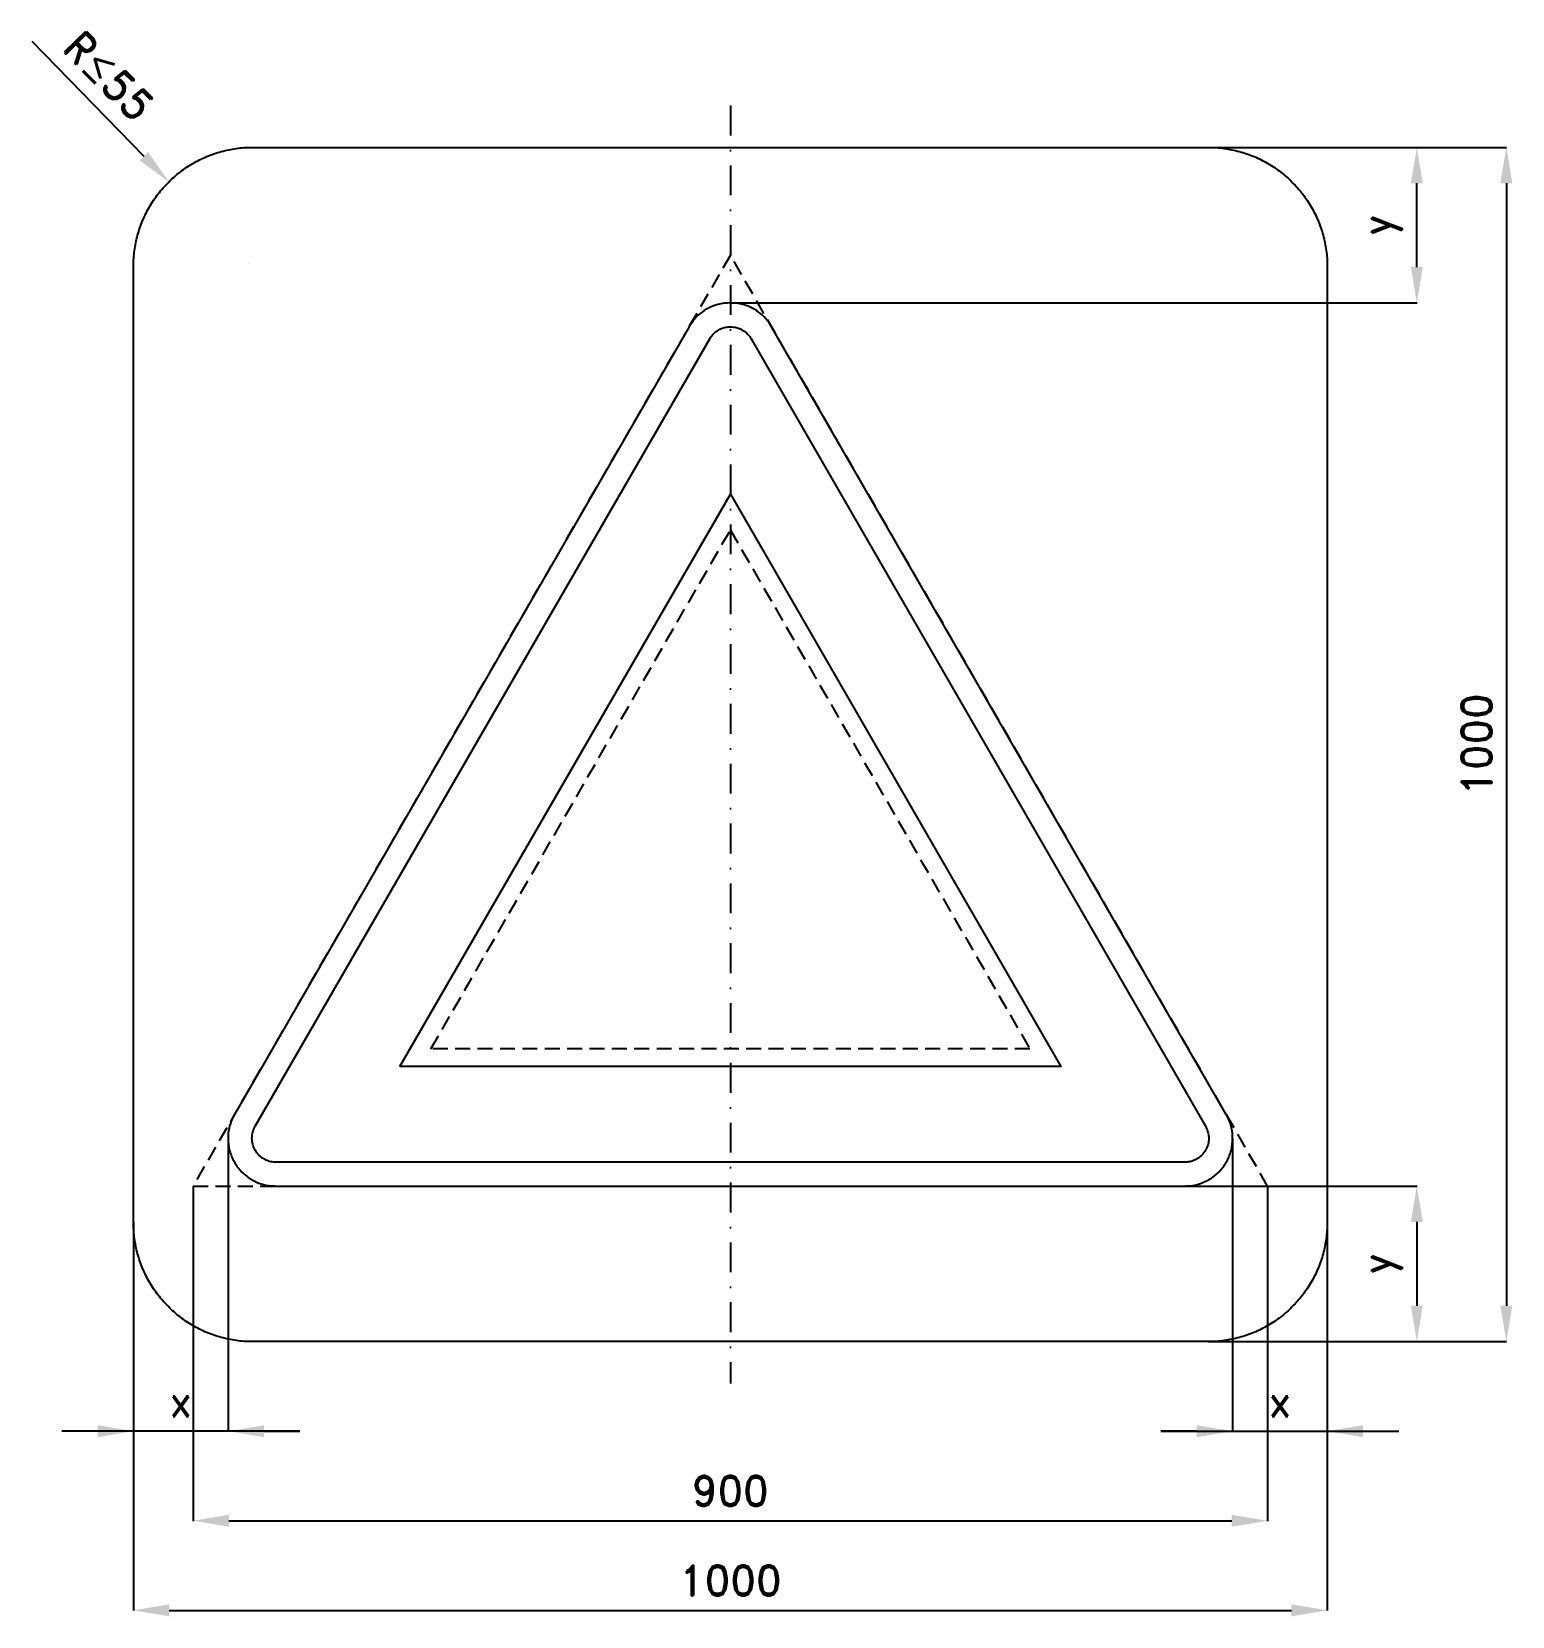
# Model space of a CAD drawing. Header units: millimetres. Extents: x -85 to 1155, y -230 to 1097.
import ezdxf

# ---------------------------------------------------------------- set-up
doc = ezdxf.new("R2010")
doc.units = ezdxf.units.MM
doc.header["$LTSCALE"] = 5
doc.linetypes.add('ČERCHOVANÁX2', pattern=[2, 1, -0.5, 0, -0.5])
doc.linetypes.add('ČÁRKOVANÁX2', pattern=[1.5, 1, -0.5])
doc.layers.add('Kóty', color=2, linetype='Continuous')
doc.layers.add('Značka', color=7, linetype='Continuous')
doc.styles.get("Standard").update_dxf_attribs({"font": 'romand.shx', "height": 25})
doc.dimstyles.get("Standard").update_dxf_attribs({"dimtxt": 25, "dimasz": 30, "dimexe": 0.18, "dimexo": 0.0625, "dimgap": 12.5, "dimtad": 1, "dimdec": 0, "dimzin": 0, "dimdsep": 46, "dimtxsty": 'Standard', "dimcen": 0.09, "dimadec": 0, "dimazin": 0, "dimtfac": 1, "dimtdec": 0, "dimtofl": 0, "dimtmove": 0, "dimatfit": 3, "dimfxl": 1, "dimtolj": 1, "dimtzin": 0, "dimarcsym": 0})

# ---------------------------------------------------------------- blocks, each defined once
blk = doc.blocks.new('*D0')
at = {"layer": 'Defpoints', "color": 0, "transparency": 16777216}
for p in [(0, 100), (1000, 100), (1000, -225)]:
    blk.add_point(p, dxfattribs=at)
at = {"layer": 'Kóty', "color": 0, "lineweight": -2, "transparency": 16777216}
for p, q in [((0, 99.9), (0, -225.2)), ((1000, 99.9), (1000, -225.2)), ((30, -225), (970, -225))]:
    blk.add_line(p, q, dxfattribs=at)
at = {"layer": 'Kóty', "color": 0, "transparency": 16777216}
for points in [[(30, -220), (30, -230), (0, -225)], [(970, -220), (970, -230), (1000, -225)]]:
    blk.add_solid(points, dxfattribs=at)
at = {"layer": 'Kóty', "color": 0, "transparency": 16777216, "insert": (500, -200), "char_height": 25, "attachment_point": 5}
blk.add_mtext('\\A1;1000', dxfattribs=at)
blk = doc.blocks.new('*D1')
at = {"layer": 'Defpoints', "color": 0, "transparency": 16777216}
for p in [(900, 1000), (1075, 1000), (500, 869.7)]:
    blk.add_point(p, dxfattribs=at)
at = {"layer": 'Kóty', "color": 0, "lineweight": -2, "transparency": 16777216}
for p, q in [((900.1, 1000), (1075.2, 1000)), ((1075, 899.7), (1075, 970)), ((500.1, 869.7), (1075.2, 869.7))]:
    blk.add_line(p, q, dxfattribs=at)
at = {"layer": 'Kóty', "color": 0, "transparency": 16777216}
for points in [[(1070, 970), (1080, 970), (1075, 1000)], [(1070, 899.7), (1080, 899.7), (1075, 869.7)]]:
    blk.add_solid(points, dxfattribs=at)
at = {"layer": 'Kóty', "color": 0, "transparency": 16777216, "insert": (1045.8, 934.9), "char_height": 25, "attachment_point": 5, "rotation": 90}
blk.add_mtext('\\A1;y', dxfattribs=at)
blk = doc.blocks.new('*D2')
at = {"layer": 'Defpoints', "color": 0, "transparency": 16777216}
for p in [(900, 1000), (900, 0), (1150, 0)]:
    blk.add_point(p, dxfattribs=at)
at = {"layer": 'Kóty', "color": 0, "lineweight": -2, "transparency": 16777216}
for p, q in [((900.1, 1000), (1150.2, 1000)), ((1150, 970), (1150, 30)), ((900.1, 0), (1150.2, 0))]:
    blk.add_line(p, q, dxfattribs=at)
at = {"layer": 'Kóty', "color": 0, "transparency": 16777216}
for points in [[(1145, 970), (1155, 970), (1150, 1000)], [(1145, 30), (1155, 30), (1150, 0)]]:
    blk.add_solid(points, dxfattribs=at)
at = {"layer": 'Kóty', "color": 0, "transparency": 16777216, "insert": (1125, 500), "char_height": 25, "attachment_point": 5, "rotation": 90}
blk.add_mtext('\\A1;1000', dxfattribs=at)
blk = doc.blocks.new('*D3')
at = {"layer": 'Defpoints', "color": 0, "transparency": 16777216}
for p in [(880.7, 130.3), (900, 0), (1075, 0)]:
    blk.add_point(p, dxfattribs=at)
at = {"layer": 'Kóty', "color": 0, "lineweight": -2, "transparency": 16777216}
for p, q in [((880.8, 130.3), (1075.2, 130.3)), ((1075, 100.3), (1075, 30)), ((900.1, 0), (1075.2, 0))]:
    blk.add_line(p, q, dxfattribs=at)
at = {"layer": 'Kóty', "color": 0, "transparency": 16777216}
for points in [[(1070, 100.3), (1080, 100.3), (1075, 130.3)], [(1070, 30), (1080, 30), (1075, 0)]]:
    blk.add_solid(points, dxfattribs=at)
at = {"layer": 'Kóty', "color": 0, "transparency": 16777216, "insert": (1045.8, 65.1), "char_height": 25, "attachment_point": 5, "rotation": 90}
blk.add_mtext('\\A1;y', dxfattribs=at)
blk = doc.blocks.new('*D4')
at = {"layer": 'Defpoints', "color": 0, "transparency": 16777216}
for p in [(50, 130.3), (950, 130.3), (950, -150)]:
    blk.add_point(p, dxfattribs=at)
at = {"layer": 'Kóty', "color": 0, "lineweight": -2, "transparency": 16777216}
for p, q in [((50, 130.2), (50, -150.2)), ((950, 130.2), (950, -150.2)), ((80, -150), (920, -150))]:
    blk.add_line(p, q, dxfattribs=at)
at = {"layer": 'Kóty', "color": 0, "transparency": 16777216}
for points in [[(80, -145), (80, -155), (50, -150)], [(920, -145), (920, -155), (950, -150)]]:
    blk.add_solid(points, dxfattribs=at)
at = {"layer": 'Kóty', "color": 0, "transparency": 16777216, "insert": (500, -125), "char_height": 25, "attachment_point": 5}
blk.add_mtext('\\A1;900', dxfattribs=at)

msp = doc.modelspace()

# ---------------------------------------------------------------- linework, layer by layer
at = {"layer": 'Kóty'}
for p, q in [((-85.2, 1089), (8.8, 992.6)), ((96, 903), (96.2, 903)), ((96.1, 903), (96.1, 903.1)), ((79.3, 170.2), (79.3, -75.2)), ((920.7, 170.2), (920.7, -75.2)), ((0, 99.9), (0, -75.2)), ((1000, 99.9), (1000, -75.2)), ((139.3, -75), (-60, -75)), ((109.3, -75), (139.3, -75)), ((890.7, -75), (860.7, -75)), ((860.7, -75), (1060, -75))]:
    msp.add_line(p, q, dxfattribs=at)
for points in [[(12.3, 996.1), (5.2, 989.1), (29.7, 971.1)], [(-30, -70), (-30, -80), (0, -75)], [(109.3, -70), (109.3, -80), (79.3, -75)], [(890.7, -70), (890.7, -80), (920.7, -75)], [(1030, -70), (1030, -80), (1000, -75)]]:
    msp.add_solid(points, dxfattribs=at)
at = {"layer": 'Značka', "color": 6, "linetype": 'ČERCHOVANÁX2', "lineweight": 25, "ltscale": 5}
msp.add_line((500, 1035), (500, -35), dxfattribs=at)
at = {"layer": 'Značka', "color": 5}
for points in [[(100, 0), (99.6, 0), (99.2, 0, -0.03218), (86.3, 0.9, -0.035443), (73.6, 3.5, -0.036267), (61.3, 7.7, -0.03442), (49.8, 13.5, -0.033722), (39, 20.7, -0.034085), (29.3, 29.3, -0.034209), (20.7, 39, -0.034229), (13.5, 49.8, -0.034044), (7.7, 61.3, -0.033412), (3.5, 73.6, -0.034127), (0.9, 86.3, -0.036745), (0, 99.2), (0, 99.6), (0, 100), (0, 900), (0, 900.4), (0, 900.8, -0.03218), (0.9, 913.7, -0.035443), (3.5, 926.4, -0.036267), (7.7, 938.7, -0.034422), (13.5, 950.2, -0.033722), (20.7, 961, -0.034087), (29.3, 970.7, -0.034208), (39, 979.3, -0.034231), (49.8, 986.5, -0.034039), (61.3, 992.3, -0.033412), (73.6, 996.5, -0.034124), (86.3, 999.1, -0.036741), (99.2, 1000), (99.6, 1000), (100, 1000), (900, 1000), (900.4, 1000), (900.8, 1000, -0.032179), (913.7, 999.1, -0.035442), (926.4, 996.5, -0.036264), (938.7, 992.3, -0.034416), (950.2, 986.5, -0.033719), (961, 979.3, -0.034088), (970.7, 970.7, -0.034205), (979.3, 961, -0.034231), (986.5, 950.2, -0.034041), (992.3, 938.7, -0.033413), (996.5, 926.4, -0.034124), (999.1, 913.7, -0.036741), (1000, 900.8), (1000, 900.4), (1000, 900), (1000, 100), (1000, 99.6), (1000, 99.2, -0.032179), (999.1, 86.3, -0.035442), (996.5, 73.6, -0.036264), (992.3, 61.3, -0.034415), (986.5, 49.8, -0.033719), (979.3, 39, -0.034086), (970.7, 29.3, -0.034205), (961, 20.7, -0.03423), (950.2, 13.5, -0.034046), (938.7, 7.7, -0.033413), (926.4, 3.5, -0.034127), (913.7, 0.9, -0.036745), (900.8, 0), (900.4, 0), (900, 0), (100, 0)], [(915.4, 190.3), (534.6, 849.7), (533.5, 851.5, 0.010773), (532.4, 853.2, 0.055776), (526.8, 859.5, 0.055977), (520, 864.4, 0.069563), (510.4, 868.4, 0.069791), (500, 869.7, 0.069503), (489.6, 868.4, 0.067732), (480, 864.4, 0.055944), (473.1, 859.5, 0.061135), (467.6, 853.2, 0.012245), (466.5, 851.5), (465.4, 849.7), (84.6, 190.3, 0.003578), (83.7, 188.4, 0.010725), (82.7, 186.6, 0.055711), (80.1, 178.6, 0.055984), (79.3, 170.3, 0.069592), (80.6, 159.9, 0.069767), (84.6, 150.3, 0.069481), (90.9, 142, 0.067775), (99.3, 135.6, 0.055964), (106.9, 132.1, 0.061097), (115.1, 130.5, 0.012239), (117.2, 130.4, 0.004071), (119.3, 130.3), (880.7, 130.3, 0.003574), (882.8, 130.4, 0.010735), (884.9, 130.5, 0.055795), (893.1, 132.2, 0.055986), (900.7, 135.6, 0.06958), (909.1, 142, 0.069788), (915.4, 150.3, 0.069498), (919.4, 159.9, 0.067786), (920.7, 170.3, 0.055935), (919.9, 178.7, 0.060946), (917.3, 186.6), (916.3, 188.4), (915.4, 190.3)]]:
    msp.add_lwpolyline(points, format="xyb", dxfattribs=at)
at = {"layer": 'Značka', "color": 6, "linetype": 'ČÁRKOVANÁX2', "ltscale": 2.5}
for points in [[(950, 130.3), (500, 909.7), (50, 130.3)], [(249.2, 245.2), (500, 679.6), (750.8, 245.2)]]:
    msp.add_lwpolyline(points, close=True, dxfattribs=at)
at = {"layer": 'Značka', "color": 1}
msp.add_lwpolyline([(880.7, 150.3), (119.3, 150.3), (118.2, 150.3, -0.010761), (117.2, 150.4, -0.055824), (113.1, 151.2, -0.05597), (109.3, 153, -0.069553), (105.1, 156.1, -0.069787), (102, 160.3, -0.069503), (99.9, 165.1, -0.067814), (99.3, 170.3, -0.055935), (99.7, 174.5, -0.060882), (101, 178.4, -0.012199), (101.5, 179.4, -0.004071), (102, 180.3), (482.7, 839.7), (483.2, 840.6), (483.8, 841.5, -0.055851), (486.6, 844.6, -0.05603), (490, 847, -0.069572), (494.8, 849.1, -0.069723), (500, 849.7, -0.069438), (505.2, 849.1, -0.067753), (510, 847, -0.055979), (513.4, 844.6, -0.061153), (516.2, 841.5), (516.8, 840.6), (517.3, 839.7), (898, 180.3), (898.5, 179.4), (899, 178.4, -0.055624), (900.3, 174.5, -0.055942), (900.7, 170.3, -0.069559), (900.1, 165.1, -0.069815), (898, 160.3, -0.069522), (894.9, 156.1, -0.067726), (890.7, 153, -0.055926), (886.9, 151.2, -0.06112), (882.8, 150.4, -0.012252), (881.8, 150.3, -0.004084), (880.7, 150.3)], format="xyb", dxfattribs=at)
msp.add_lwpolyline([(223.2, 230.3), (500, 709.7), (776.8, 230.3), (223.2, 230.3)], dxfattribs=at)

# ---------------------------------------------------------------- texts
at = {"layer": 'Kóty', "insert": (-20.7, 1059.9), "char_height": 25, "width": 97.683, "attachment_point": 5, "rotation": 314.6593}
msp.add_mtext('\\A1;R{\\A0;≤}55', dxfattribs=at)
at = {"layer": 'Kóty', "char_height": 25, "attachment_point": 5}
for insert in [(39.6, -50), (960.4, -50)]:
    msp.add_mtext('\\A1;x', dxfattribs=dict(at, insert=insert))

# ---------------------------------------------------------------- dimensions: what is measured, and where the dimension line sits
at = {"layer": 'Kóty'}
for base, p1, p2, picture, middle in [((1075, 1000), (500, 869.7), (900, 1000), '*D1', (1045.8, 934.9)), ((1075, 0), (880.7, 130.3), (900, 0), '*D3', (1045.8, 65.1))]:
    dim = msp.add_linear_dim(base=base, p1=p1, p2=p2, angle=90, text='y', dimstyle='Standard', dxfattribs=at)
    dim.commit()
    dim.dimension.update_dxf_attribs({"geometry": picture, "text_midpoint": middle})
dim = msp.add_linear_dim(base=(1150, 0), p1=(900, 1000), p2=(900, 0), angle=90, dimstyle='Standard', dxfattribs=at)
dim.commit()
dim.dimension.update_dxf_attribs({"geometry": '*D2', "text_midpoint": (1125, 500)})
dim = msp.add_linear_dim(base=(950, -150), p1=(50, 130.3), p2=(950, 130.3), dimstyle='Standard', dxfattribs=at)
dim.commit()
dim.dimension.update_dxf_attribs({"geometry": '*D4', "text_midpoint": (500, -150), "dimtype": 160})
dim = msp.add_linear_dim(base=(1000, -225), p1=(0, 100), p2=(1000, 100), dimstyle='Standard', dxfattribs=at)
dim.commit()
dim.dimension.update_dxf_attribs({"geometry": '*D0', "text_midpoint": (500, -200)})

doc.saveas('drawing.dxf')
